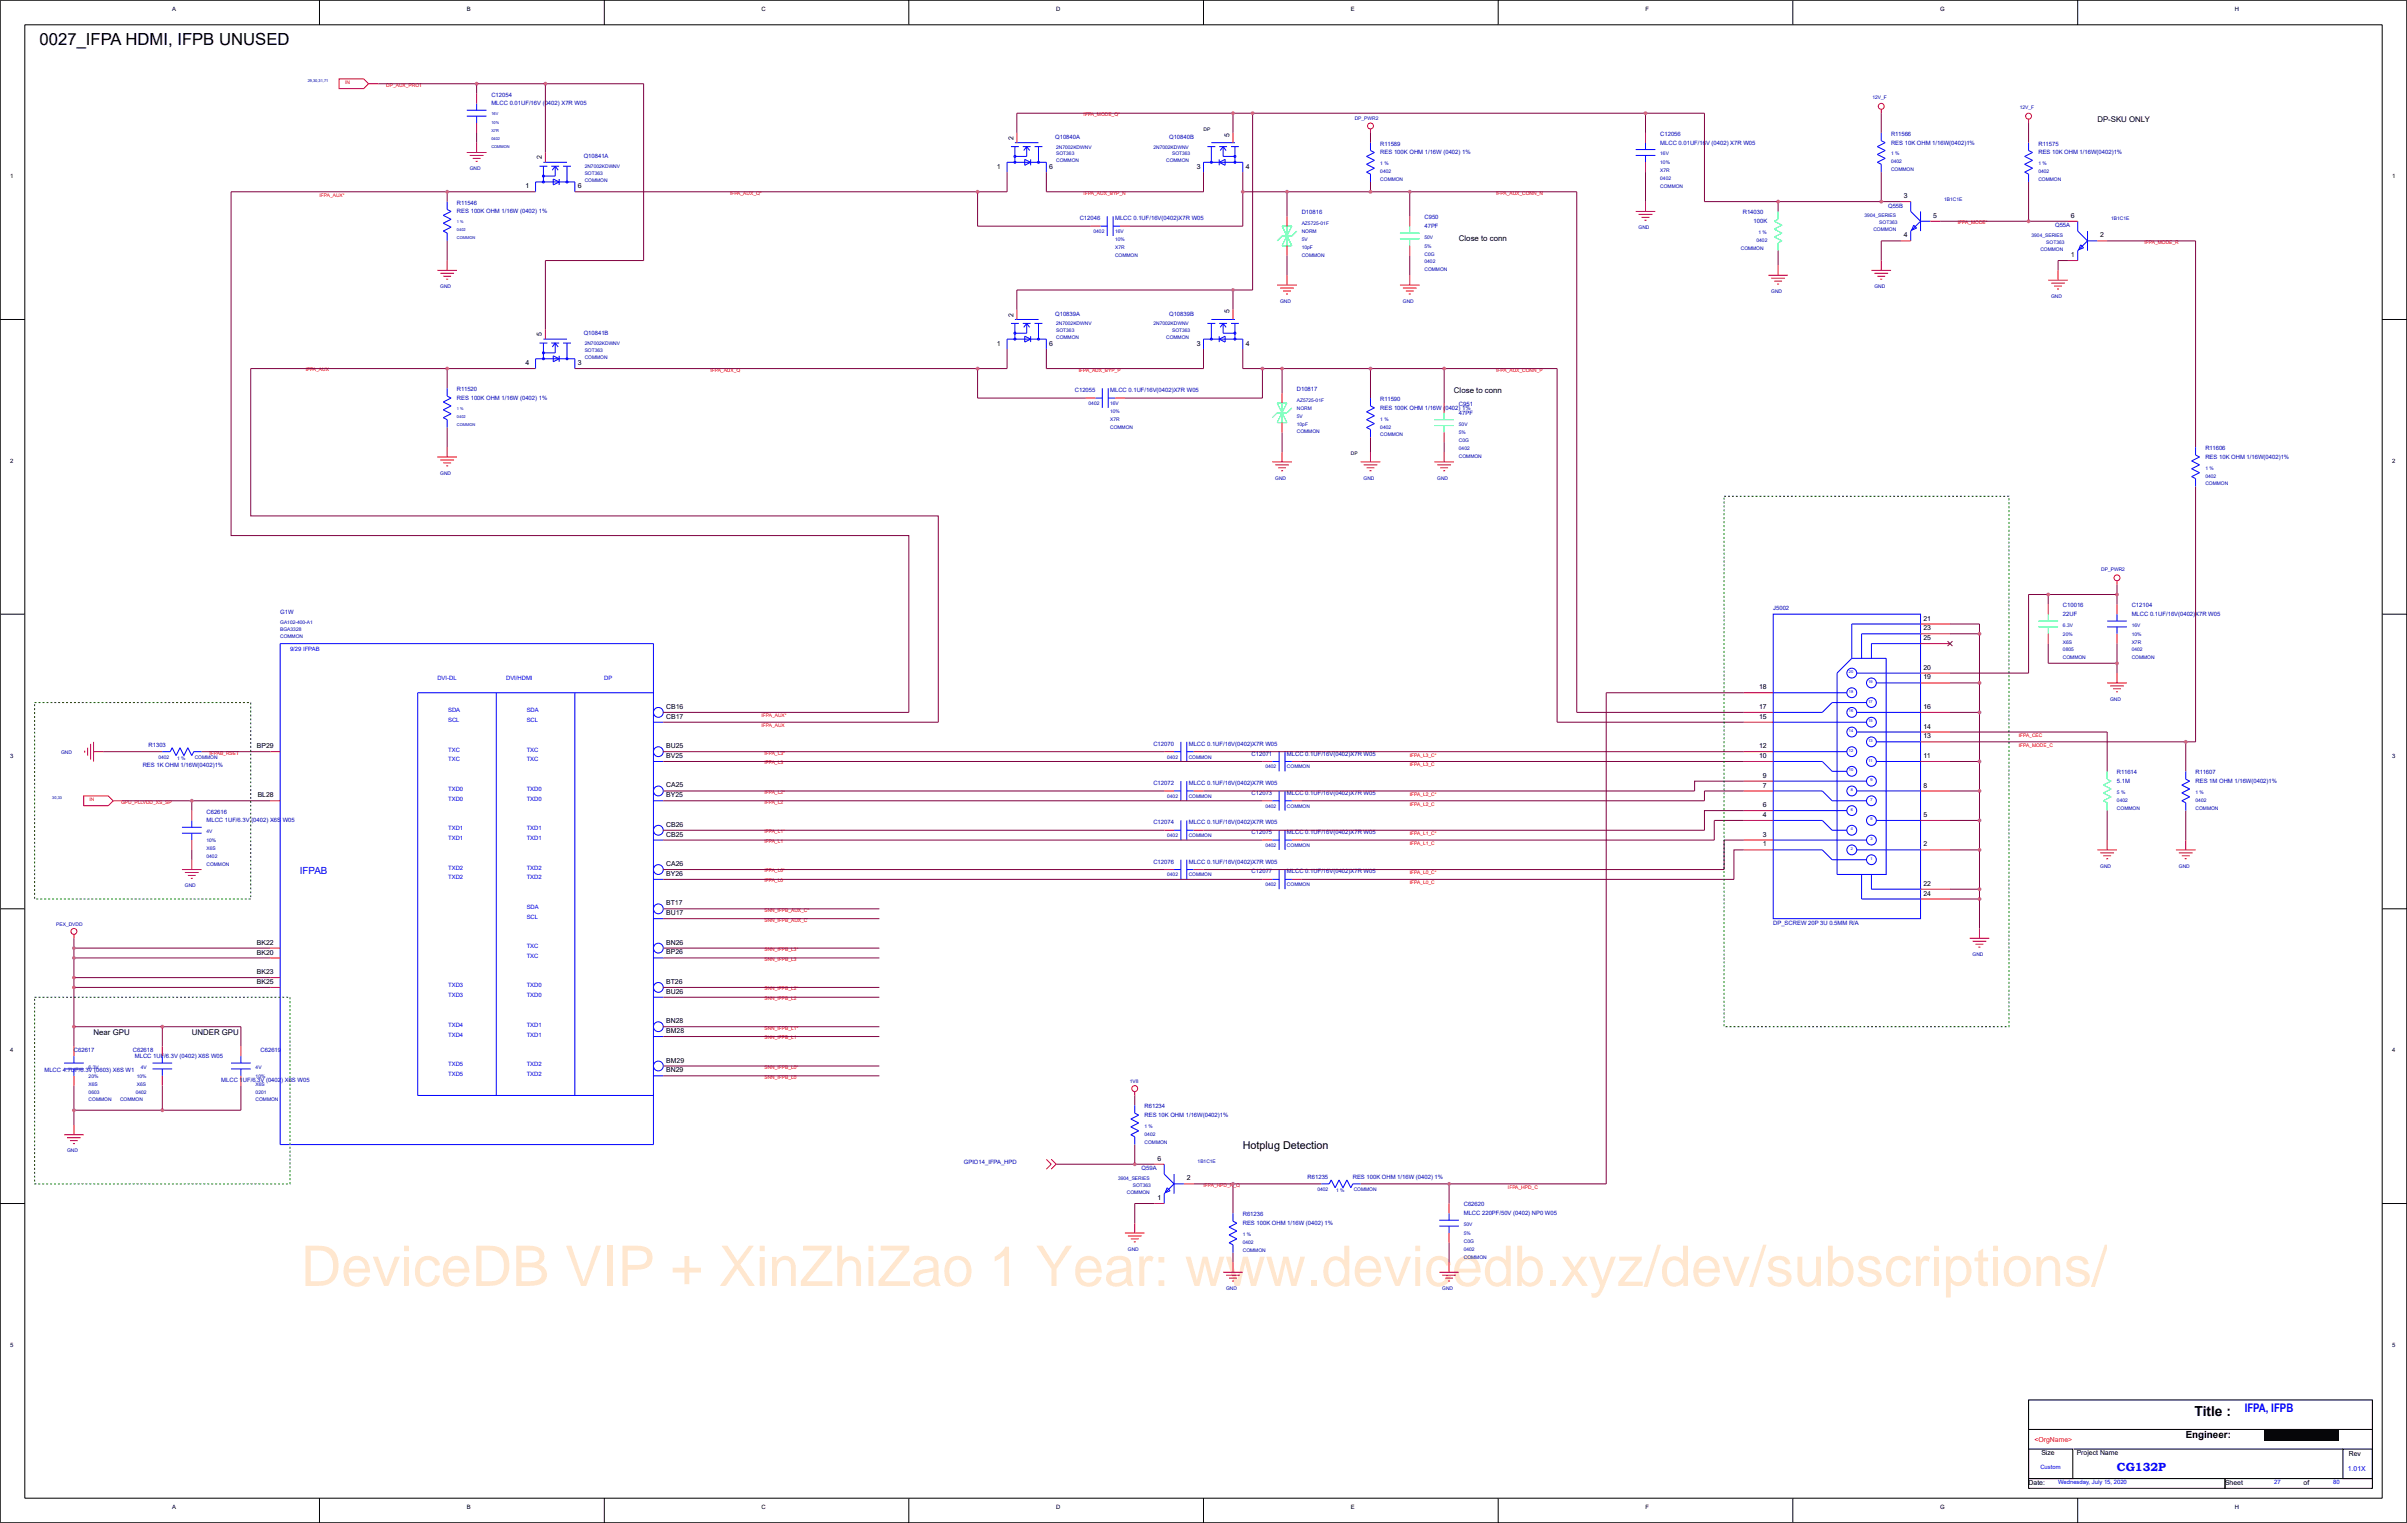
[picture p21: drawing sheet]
<svg xmlns="http://www.w3.org/2000/svg" width="271mm" height="172mm" viewBox="0 0 271 172" stroke-linecap="round" stroke-linejoin="round" font-family="sans-serif">
<defs><g id="words">
<text font-size="6.3" fill="#ff8000" x="33.9" y="145">DeviceDB VIP + XinZhiZao 1 Year: www.devicedb.xyz/dev/subscriptions/</text>
<text font-size="1.9" x="4.5" y="5.1">0027_IFPA HDMI, IFPB UNUSED</text>
<text font-size="1.6" x="247.4" y="159.6">Title :</text>
<g font-size="1.3" fill="#00f">
<text x="253" y="159.1">IFPA, IFPB</text>
<text x="238.6" y="165.8">CG132P</text>
</g>
<text font-size="1.2" x="140.1" y="129.5">Hotplug Detection</text>
<text font-size="1.1" fill="#00f" x="33.8" y="98.6">IFPAB</text>
<text font-size="1.1" x="246.4" y="162.1">Engineer:</text>
<g font-size=".9">
<text x="236.4" y="13.8">DP-SKU ONLY</text>
<text x="164.5" y="27.2">Close to conn</text>
<text x="163.9" y="44.3">Close to conn</text>
<text x="10.5" y="116.6">Near GPU</text>
<text x="21.6" y="116.6">UNDER GPU</text>
</g>
<g font-size=".8">
<text x="61.1" y="18" transform="rotate(-90 61.1 18)">2</text>
<text x="114.2" y="15.8" transform="rotate(-90 114.2 15.8)">2</text>
<text x="138.6" y="15.4" transform="rotate(-90 138.6 15.4)">5</text>
<text x="59.2" y="21.2">1</text>
<text x="65.1" y="21.2">6</text>
<text x="112.4" y="19">1</text>
<text x="118.3" y="19">6</text>
<text x="134.9" y="19">3</text>
<text x="140.4" y="19">4</text>
<text x="214.6" y="22.3">3</text>
<text x="214.6" y="26.8">4</text>
<text x="217.9" y="24.6">5</text>
<text x="233.5" y="29">1</text>
<text x="233.5" y="24.6">6</text>
<text x="236.8" y="26.8">2</text>
<text x="114.2" y="35.7" transform="rotate(-90 114.2 35.7)">2</text>
<text x="138.6" y="35.3" transform="rotate(-90 138.6 35.3)">5</text>
<text x="59.2" y="41.2">4</text>
<text x="61.1" y="37.9" transform="rotate(-90 61.1 37.9)">5</text>
<text x="65.1" y="41.2">3</text>
<text x="112.4" y="38.9">1</text>
<text x="118.3" y="38.9">6</text>
<text x="134.9" y="38.9">3</text>
<text x="140.4" y="38.9">4</text>
<text x="216.8" y="70">21</text>
<text x="216.8" y="71.1">23</text>
<text x="198.3" y="77.7">18</text>
<text x="216.8" y="76.6">19</text>
<text x="216.8" y="75.5">20</text>
<text x="216.8" y="72.2">25</text>
<text x="75.1" y="81">CB17</text>
<text x="75.1" y="79.9">CB16</text>
<text x="198.3" y="81">15</text>
<text x="198.3" y="79.9">17</text>
<text x="216.8" y="83.2">13</text>
<text x="216.8" y="82.1">14</text>
<text x="216.8" y="79.9">16</text>
<text x="29" y="84.3">BP29</text>
<text x="29.1" y="89.9">BL28</text>
<text x="75.1" y="89.9">BY25</text>
<text x="75.1" y="88.8">CA25</text>
<text x="75.1" y="85.5">BV25</text>
<text x="75.1" y="84.3">BU25</text>
<text x="198.3" y="85.5">10</text>
<text x="198.3" y="84.3">12</text>
<text x="198.7" y="88.8">7</text>
<text x="198.7" y="87.7">9</text>
<text x="216.8" y="88.8">8</text>
<text x="216.8" y="85.5">11</text>
<text x="75.1" y="94.3">CB25</text>
<text x="75.1" y="93.2">CB26</text>
<text x="198.7" y="95.4">1</text>
<text x="198.7" y="94.3">3</text>
<text x="198.7" y="92.1">4</text>
<text x="198.7" y="91">6</text>
<text x="216.8" y="95.4">2</text>
<text x="216.8" y="92.1">5</text>
<text x="75.1" y="98.7">BY26</text>
<text x="75.1" y="97.6">CA26</text>
<text x="216.8" y="99.8">22</text>
<text x="216.8" y="101">24</text>
<text x="29" y="107.6">BK20</text>
<text x="29" y="106.5">BK22</text>
<text x="75.1" y="107.6">BP26</text>
<text x="75.1" y="106.5">BN26</text>
<text x="75.1" y="103.2">BU17</text>
<text x="75.1" y="102.1">BT17</text>
<text x="29" y="110.9">BK25</text>
<text x="29" y="109.8">BK23</text>
<text x="75.1" y="112">BU26</text>
<text x="75.1" y="110.9">BT26</text>
<text x="75.1" y="119.8">BM29</text>
<text x="75.1" y="116.5">BM28</text>
<text x="75.1" y="115.4">BN28</text>
<text x="75.1" y="120.9">BN29</text>
<text x="130.5" y="130.9">6</text>
<text x="130.5" y="135.3">1</text>
<text x="133.8" y="133.1">2</text>
<text x="228.7" y="167.4">Date:</text>
<text x="230.1" y="164.1">Size</text>
<text x="234.1" y="164.1">Project Name</text>
<text x="250.8" y="167.4">Sheet</text>
<text x="259.7" y="167.4">of</text>
<text x="264.8" y="164.2">Rev</text>
</g>
<text font-size=".8" fill="#f00" x="229.3" y="162.6">&lt;OrgName&gt;</text>
<text font-size=".8" fill="#00f" x="264.7" y="165.8">1.01X</text>
<g font-size=".7">
<text x="19.4" y="1.2">A</text>
<text x="52.6" y="1.2">B</text>
<text x="85.8" y="1.2">C</text>
<text x="119.1" y="1.2">D</text>
<text x="152.3" y="1.2">E</text>
<text x="185.5" y="1.2">F</text>
<text x="218.7" y="1.2">G</text>
<text x="251.9" y="1.2">H</text>
<text x="1.1" y="20.1">1</text>
<text x="269.7" y="20.1">1</text>
<text x="1.1" y="52.2">2</text>
<text x="269.7" y="52.2">2</text>
<text x="1.1" y="85.4">3</text>
<text x="269.7" y="85.4">3</text>
<text x="1.1" y="118.6">4</text>
<text x="269.7" y="118.6">4</text>
<text x="1.1" y="151.8">5</text>
<text x="269.7" y="151.8">5</text>
<text x="19.4" y="170.1">A</text>
<text x="52.6" y="170.1">B</text>
<text x="85.8" y="170.1">C</text>
<text x="119.1" y="170.1">D</text>
<text x="152.3" y="170.1">E</text>
<text x="185.5" y="170.1">F</text>
<text x="218.7" y="170.1">G</text>
<text x="251.9" y="170.1">H</text>
</g>
<g font-size=".7" fill="#0000a0">
<text x="55.4" y="10.9">C12054</text>
<text x="55.4" y="11.9">MLCC 0.01UF/16V (0402) X7R W05</text>
<text x="65.8" y="17.9">Q10841A</text>
<text x="119" y="15.6">Q10840A</text>
<text x="131.8" y="15.6">Q10840B</text>
<text x="155.6" y="16.4">R11589</text>
<text x="155.6" y="17.4">RES 100K OHM 1/16W (0402) 1%</text>
<text x="187.2" y="15.3">C12056</text>
<text x="187.2" y="16.3">MLCC 0.01UF/16V (0402) X7R W05</text>
<text x="213.2" y="15.3">R11566</text>
<text x="213.2" y="16.3">RES 10K OHM 1/16W(0402)1%</text>
<text x="229.8" y="16.4">R11575</text>
<text x="229.8" y="17.4">RES 10K OHM 1/16W(0402)1%</text>
<text x="51.5" y="23.1">R11546</text>
<text x="212.8" y="23.4">Q55B</text>
<text x="51.5" y="24.1">RES 100K OHM 1/16W (0402) 1%</text>
<text x="121.7" y="24.8">C12046</text>
<text x="125.7" y="24.8">MLCC 0.1UF/16V(0402)X7R W05</text>
<text x="146.7" y="24.2">D10816</text>
<text x="160.6" y="24.7">C950</text>
<text x="160.6" y="25.7">47PF</text>
<text x="196.5" y="24.2">R14030</text>
<text x="197.7" y="25.2">100K</text>
<text x="231.7" y="25.6">Q55A</text>
<text x="119" y="35.6">Q10839A</text>
<text x="131.8" y="35.6">Q10839B</text>
<text x="65.8" y="37.8">Q10841B</text>
<text x="51.5" y="44.1">R11520</text>
<text x="51.5" y="45.1">RES 100K OHM 1/16W (0402) 1%</text>
<text x="121.2" y="44.2">C12055</text>
<text x="125.2" y="44.2">MLCC 0.1UF/16V(0402)X7R W05</text>
<text x="146.2" y="44.1">D10817</text>
<text x="155.6" y="45.2">R11590</text>
<text x="155.6" y="46.2">RES 100K OHM 1/16W (0402) 1%</text>
<text x="164.5" y="45.8">C951</text>
<text x="164.5" y="46.8">47PF</text>
<text x="248.6" y="50.7">R11606</text>
<text x="248.6" y="51.7">RES 10K OHM 1/16W(0402)1%</text>
<text x="31.6" y="69.2">G1W</text>
<text x="199.9" y="68.8">J5002</text>
<text x="232.6" y="68.5">C10016</text>
<text x="232.6" y="69.5">22UF</text>
<text x="240.3" y="68.5">C12104</text>
<text x="240.3" y="69.5">MLCC 0.1UF/16V(0402)X7R W05</text>
<text x="16.1" y="86.5">RES 1K OHM 1/16W(0402)1%</text>
<text x="16.7" y="84.2">R1303</text>
<text x="130" y="84.1">C12070</text>
<text x="130" y="88.5">C12072</text>
<text x="134" y="84.1">MLCC 0.1UF/16V(0402)X7R W05</text>
<text x="134" y="88.5">MLCC 0.1UF/16V(0402)X7R W05</text>
<text x="141.1" y="85.2">C12071</text>
<text x="141.1" y="89.6">C12073</text>
<text x="145.1" y="85.2">MLCC 0.1UF/16V(0402)X7R W05</text>
<text x="145.1" y="89.6">MLCC 0.1UF/16V(0402)X7R W05</text>
<text x="238.6" y="87.3">R11614</text>
<text x="238.6" y="88.3">5.1M</text>
<text x="247.5" y="87.3">R11607</text>
<text x="247.5" y="88.3">RES 1M OHM 1/16W(0402)1%</text>
<text x="23.3" y="91.7">C62616</text>
<text x="23.3" y="92.7">MLCC 1UF/6.3V (0402) X6S W05</text>
<text x="130" y="92.9">C12074</text>
<text x="134" y="92.9">MLCC 0.1UF/16V(0402)X7R W05</text>
<text x="141.1" y="94">C12075</text>
<text x="145.1" y="94">MLCC 0.1UF/16V(0402)X7R W05</text>
<text x="130" y="97.4">C12076</text>
<text x="134" y="97.4">MLCC 0.1UF/16V(0402)X7R W05</text>
<text x="141.1" y="98.5">C12077</text>
<text x="145.1" y="98.5">MLCC 0.1UF/16V(0402)X7R W05</text>
<text x="199.9" y="104.2">DP_SCREW 20P 3U 0.5MM R/A</text>
<text x="8.3" y="118.6">C62617</text>
<text x="15" y="118.6">C62618</text>
<text x="15.2" y="119.3">MLCC 1UF/6.3V (0402) X6S W05</text>
<text x="29.4" y="118.6">C62619</text>
<text x="5" y="120.8">MLCC 4.7UF/6.3V (0603) X6S W1</text>
<text x="24.9" y="121.9">MLCC 1UF/6.3V (0402) X6S W05</text>
<text x="129" y="124.9">R61234</text>
<text x="129" y="125.9">RES 10K OHM 1/16W(0402)1%</text>
<text x="108.7" y="131.2">GPIO14_IFPA_HPD</text>
<text x="128.7" y="131.9">Q59A</text>
<text x="140.1" y="137.1">R61236</text>
<text x="147.4" y="132.9">R61235</text>
<text x="152.5" y="132.9">RES 100K OHM 1/16W (0402) 1%</text>
<text x="165" y="136">C62620</text>
<text x="165" y="137">MLCC 220PF/50V (0402) NP0 W05</text>
<text x="140.1" y="138.1">RES 100K OHM 1/16W (0402) 1%</text>
</g>
<g font-size=".7" fill="#00f">
<text x="32.7" y="73.3">9/29 IFPAB</text>
<text x="49.3" y="76.7">DVI-DL</text>
<text x="57.1" y="76.7">DVI/HDMI</text>
<text x="68.1" y="76.7">DP</text>
<text x="50.5" y="81.4">SCL</text>
<text x="50.5" y="80.3">SDA</text>
<text x="59.4" y="80.3">SDA</text>
<text x="59.4" y="81.4">SCL</text>
<text x="50.5" y="89.2">TXD0</text>
<text x="50.5" y="85.8">TXC</text>
<text x="50.5" y="84.7">TXC</text>
<text x="59.4" y="89.2">TXD0</text>
<text x="59.4" y="84.7">TXC</text>
<text x="59.4" y="85.8">TXC</text>
<text x="50.5" y="90.3">TXD0</text>
<text x="50.5" y="94.7">TXD1</text>
<text x="50.5" y="93.6">TXD1</text>
<text x="59.4" y="90.3">TXD0</text>
<text x="59.4" y="94.7">TXD1</text>
<text x="59.4" y="93.6">TXD1</text>
<text x="50.5" y="99.1">TXD2</text>
<text x="50.5" y="98">TXD2</text>
<text x="59.4" y="98">TXD2</text>
<text x="59.4" y="99.1">TXD2</text>
<text x="59.4" y="102.5">SDA</text>
<text x="59.4" y="103.6">SCL</text>
<text x="59.4" y="108">TXC</text>
<text x="59.4" y="106.9">TXC</text>
<text x="50.5" y="111.3">TXD3</text>
<text x="50.5" y="112.4">TXD3</text>
<text x="59.4" y="111.3">TXD0</text>
<text x="59.4" y="112.4">TXD0</text>
<text x="50.5" y="115.7">TXD4</text>
<text x="50.5" y="116.8">TXD4</text>
<text x="59.4" y="116.8">TXD1</text>
<text x="59.4" y="115.7">TXD1</text>
<text x="50.5" y="120.2">TXD5</text>
<text x="50.5" y="121.3">TXD5</text>
<text x="59.4" y="121.3">TXD2</text>
<text x="59.4" y="120.2">TXD2</text>
<text x="230" y="165.6">Custom</text>
<text x="232" y="167.3">Wednesday, July 15, 2020</text>
<text x="256.4" y="167.3">27</text>
<text x="263" y="167.3">80</text>
</g>
<g font-size=".6" fill="#f00">
<text x="38.9" y="9.5">IN</text>
<text x="43.5" y="9.8">DP_AUX_PROT</text>
<text x="122.2" y="13.1">IFPA_MODE_Q*</text>
<text x="36" y="22.2">IFPA_AUX*</text>
<text x="82.3" y="22">IFPA_AUX_Q*</text>
<text x="122.2" y="22">IFPA_AUX_BYP_N</text>
<text x="168.7" y="22">IFPA_AUX_CONN_N</text>
<text x="220.7" y="25.3">IFPA_MODE*</text>
<text x="241.7" y="27.5">IFPA_MODE_R</text>
<text x="34.5" y="41.8">IFPA_AUX</text>
<text x="80.1" y="41.9">IFPA_AUX_Q</text>
<text x="121.6" y="41.9">IFPA_AUX_BYP_P</text>
<text x="168.7" y="41.9">IFPA_AUX_CONN_P</text>
<text x="85.8" y="80.9">IFPA_AUX*</text>
<text x="85.8" y="82">IFPA_AUX</text>
<text x="227.6" y="83.1">IFPA_CEC</text>
<text x="23.6" y="85.1">IFPAB_RSET</text>
<text x="86.2" y="89.5">IFPA_L2*</text>
<text x="86.2" y="86.2">IFPA_L3</text>
<text x="86.2" y="85.1">IFPA_L3*</text>
<text x="158.9" y="85.3">IFPA_L3_C*</text>
<text x="158.9" y="86.4">IFPA_L3_C</text>
<text x="158.9" y="89.7">IFPA_L2_C*</text>
<text x="227.6" y="84.2">IFPA_MODE_C</text>
<text x="10.1" y="90.3">IN</text>
<text x="13.6" y="90.6">GPU_PLLVDD_XS_SP</text>
<text x="86.2" y="95">IFPA_L1</text>
<text x="86.2" y="93.9">IFPA_L1*</text>
<text x="86.2" y="90.6">IFPA_L2</text>
<text x="158.9" y="90.8">IFPA_L2_C</text>
<text x="158.9" y="94.1">IFPA_L1_C*</text>
<text x="158.9" y="95.3">IFPA_L1_C</text>
<text x="86.2" y="99.5">IFPA_L0</text>
<text x="86.2" y="98.4">IFPA_L0*</text>
<text x="158.9" y="98.6">IFPA_L0_C*</text>
<text x="158.9" y="99.7">IFPA_L0_C</text>
<text x="86.2" y="103.9">SNN_IFPB_AUX_C</text>
<text x="86.2" y="102.8">SNN_IFPB_AUX_C*</text>
<text x="86.2" y="107.2">SNN_IFPB_L3*</text>
<text x="86.2" y="112.7">SNN_IFPB_L2</text>
<text x="86.2" y="111.6">SNN_IFPB_L2*</text>
<text x="86.2" y="108.3">SNN_IFPB_L3</text>
<text x="86.2" y="117.2">SNN_IFPB_L1</text>
<text x="86.2" y="116.1">SNN_IFPB_L1*</text>
<text x="86.2" y="121.6">SNN_IFPB_L0</text>
<text x="86.2" y="120.5">SNN_IFPB_L0*</text>
<text x="135.7" y="133.8">IFPA_HPD_R_Q</text>
<text x="170" y="134">IFPA_HPD_C</text>
</g>
<g font-size=".6" fill="#0000a0">
<text x="211.1" y="11.2">12V_F</text>
<text x="119.1" y="17.5">SOT363</text>
<text x="119.1" y="16.7">2N7002KDWNV</text>
<text x="130" y="16.7">2N7002KDWNV</text>
<text x="132.1" y="17.5">SOT363</text>
<text x="152.7" y="13.5">DP_PWR2</text>
<text x="187.2" y="17.5">16V</text>
<text x="213.2" y="17.5">1 %</text>
<text x="227.7" y="12.3">12V_F</text>
<text x="53" y="19.2">GND</text>
<text x="65.9" y="19.7">SOT363</text>
<text x="65.9" y="20.5">COMMON</text>
<text x="65.9" y="19">2N7002KDWNV</text>
<text x="119.1" y="18.3">COMMON</text>
<text x="131.5" y="18.3">COMMON</text>
<text x="155.6" y="18.6">1 %</text>
<text x="155.6" y="19.5">0402</text>
<text x="155.6" y="20.4">COMMON</text>
<text x="187.2" y="18.5">10%</text>
<text x="187.2" y="19.4">X7R</text>
<text x="187.2" y="20.3">0402</text>
<text x="187.2" y="21.2">COMMON</text>
<text x="213.2" y="19.3">COMMON</text>
<text x="213.2" y="18.4">0402</text>
<text x="219.2" y="22.6">1B1C1E</text>
<text x="229.8" y="18.6">1 %</text>
<text x="229.8" y="19.5">0402</text>
<text x="229.8" y="20.4">COMMON</text>
<text x="123.3" y="26.3">0402</text>
<text x="125.7" y="26.3">16V</text>
<text x="125.7" y="28">X7R</text>
<text x="125.7" y="27.2">10%</text>
<text x="125.7" y="28.9">COMMON</text>
<text x="146.7" y="26.3">NORM</text>
<text x="146.7" y="27.2">5V</text>
<text x="146.7" y="28">10pF</text>
<text x="146.7" y="28.9">COMMON</text>
<text x="146.7" y="25.4">AZ5725-01F</text>
<text x="160.6" y="26.9">50V</text>
<text x="160.6" y="27.9">5%</text>
<text x="160.6" y="29.7">0402</text>
<text x="160.6" y="28.8">C0G</text>
<text x="184.7" y="25.8">GND</text>
<text x="196.2" y="28.2">COMMON</text>
<text x="198" y="27.3">0402</text>
<text x="198.2" y="26.4">1 %</text>
<text x="210.2" y="24.5">3904_SERIES</text>
<text x="211.2" y="26">COMMON</text>
<text x="211.9" y="25.3">SOT363</text>
<text x="229" y="26.7">3904_SERIES</text>
<text x="230" y="28.3">COMMON</text>
<text x="230.7" y="27.5">SOT363</text>
<text x="238" y="24.8">1B1C1E</text>
<text x="49.6" y="32.5">GND</text>
<text x="144.3" y="34.1">GND</text>
<text x="158.1" y="34.1">GND</text>
<text x="160.6" y="30.6">COMMON</text>
<text x="199.7" y="33">GND</text>
<text x="211.3" y="32.5">GND</text>
<text x="231.2" y="33.6">GND</text>
<text x="65.9" y="39.7">SOT363</text>
<text x="65.9" y="40.4">COMMON</text>
<text x="65.9" y="38.9">2N7002KDWNV</text>
<text x="119.1" y="38.2">COMMON</text>
<text x="119.1" y="37.5">SOT363</text>
<text x="119.1" y="36.7">2N7002KDWNV</text>
<text x="130" y="36.7">2N7002KDWNV</text>
<text x="131.5" y="38.2">COMMON</text>
<text x="132.1" y="37.5">SOT363</text>
<text x="122.7" y="45.6">0402</text>
<text x="125.2" y="46.5">10%</text>
<text x="125.2" y="47.4">X7R</text>
<text x="125.2" y="45.6">16V</text>
<text x="146.2" y="46.2">NORM</text>
<text x="146.2" y="47.1">5V</text>
<text x="146.2" y="48">10pF</text>
<text x="146.2" y="45.3">AZ5725-01F</text>
<text x="155.6" y="47.4">1 %</text>
<text x="164.5" y="48">50V</text>
<text x="49.6" y="53.5">GND</text>
<text x="125.2" y="48.3">COMMON</text>
<text x="146.2" y="48.9">COMMON</text>
<text x="155.6" y="48.3">0402</text>
<text x="155.6" y="49.2">COMMON</text>
<text x="164.5" y="49">5%</text>
<text x="164.5" y="49.9">C0G</text>
<text x="164.5" y="50.7">0402</text>
<text x="164.5" y="51.6">COMMON</text>
<text x="248.6" y="53.8">0402</text>
<text x="248.6" y="53">1 %</text>
<text x="143.8" y="54.1">GND</text>
<text x="153.7" y="54.1">GND</text>
<text x="162" y="54.1">GND</text>
<text x="248.6" y="54.7">COMMON</text>
<text x="236.9" y="64.4">DP_PWR2</text>
<text x="31.6" y="70.3">GA102-400-A1</text>
<text x="31.6" y="71.1">BGA3328</text>
<text x="31.6" y="71.9">COMMON</text>
<text x="232.6" y="70.7">6.3V</text>
<text x="232.6" y="71.7">20%</text>
<text x="240.3" y="71.7">10%</text>
<text x="240.3" y="70.7">16V</text>
<text x="232.6" y="74.3">COMMON</text>
<text x="232.6" y="72.6">X6S</text>
<text x="232.6" y="73.4">0805</text>
<text x="240.3" y="72.6">X7R</text>
<text x="240.3" y="73.4">0402</text>
<text x="240.3" y="74.3">COMMON</text>
<text x="237.9" y="79">GND</text>
<text x="6.9" y="85">GND</text>
<text x="17.9" y="85.5">0402</text>
<text x="20" y="85.6">1 %</text>
<text x="22" y="85.5">COMMON</text>
<text x="131.6" y="85.5">0402</text>
<text x="131.6" y="89.9">0402</text>
<text x="134" y="85.5">COMMON</text>
<text x="134" y="89.9">COMMON</text>
<text x="142.6" y="86.6">0402</text>
<text x="145.1" y="86.6">COMMON</text>
<text x="238.6" y="89.5">5 %</text>
<text x="247.5" y="89.5">1 %</text>
<text x="23.3" y="93.9">4V</text>
<text x="23.3" y="94.9">10%</text>
<text x="23.3" y="95.8">X6S</text>
<text x="131.6" y="94.4">0402</text>
<text x="134" y="94.4">COMMON</text>
<text x="142.6" y="95.5">0402</text>
<text x="142.6" y="91">0402</text>
<text x="145.1" y="95.5">COMMON</text>
<text x="145.1" y="91">COMMON</text>
<text x="238.6" y="91.3">COMMON</text>
<text x="238.6" y="90.4">0402</text>
<text x="247.5" y="91.3">COMMON</text>
<text x="247.5" y="90.4">0402</text>
<text x="20.8" y="100">GND</text>
<text x="23.3" y="96.7">0402</text>
<text x="23.3" y="97.6">COMMON</text>
<text x="131.6" y="98.8">0402</text>
<text x="134" y="98.8">COMMON</text>
<text x="142.6" y="99.9">0402</text>
<text x="145.1" y="99.9">COMMON</text>
<text x="236.8" y="97.8">GND</text>
<text x="245.6" y="97.8">GND</text>
<text x="6.3" y="104.3">PEX_DVDD</text>
<text x="222.4" y="107.8">GND</text>
<text x="10" y="120.5">6.3V</text>
<text x="10" y="122.4">X6S</text>
<text x="10" y="121.5">20%</text>
<text x="10" y="123.3">0603</text>
<text x="10" y="124.2">COMMON</text>
<text x="13.5" y="124.2">COMMON</text>
<text x="15.3" y="123.3">0402</text>
<text x="15.4" y="122.4">X6S</text>
<text x="15.4" y="121.5">10%</text>
<text x="15.9" y="120.5">4V</text>
<text x="28.8" y="121.5">10%</text>
<text x="28.8" y="123.3">0201</text>
<text x="28.8" y="124.2">COMMON</text>
<text x="28.8" y="122.4">X6S</text>
<text x="28.8" y="120.5">4V</text>
<text x="127.4" y="122.1">1V8</text>
<text x="7.6" y="129.9">GND</text>
<text x="129" y="128">0402</text>
<text x="129" y="127.1">1 %</text>
<text x="129" y="128.9">COMMON</text>
<text x="135" y="131.1">1B1C1E</text>
<text x="126" y="133">3904_SERIES</text>
<text x="127" y="134.6">COMMON</text>
<text x="127.7" y="133.8">SOT363</text>
<text x="148.5" y="134.2">0402</text>
<text x="150.6" y="134.3">1 %</text>
<text x="152.6" y="134.2">COMMON</text>
<text x="127.1" y="141">GND</text>
<text x="140.1" y="140.2">0402</text>
<text x="140.1" y="139.3">1 %</text>
<text x="140.1" y="141.1">COMMON</text>
<text x="165" y="140.1">C0G</text>
<text x="165" y="141">0402</text>
<text x="165" y="139.2">5%</text>
<text x="165" y="138.2">50V</text>
<text x="165" y="141.9">COMMON</text>
<text x="138.2" y="145.4">GND</text>
<text x="162.6" y="145.4">GND</text>
</g>
<g font-size=".6">
<text x="135.7" y="14.8">DP</text>
<text x="152.3" y="51.3">DP</text>
</g>
<g font-size=".4" fill="#0000a0">
<text x="34.7" y="9.2">29,30,31,71</text>
<text x="55.4" y="15.8">0402</text>
<text x="55.4" y="14.9">X7R</text>
<text x="55.4" y="14">10%</text>
<text x="55.4" y="13">16V</text>
<text x="55.4" y="16.6">COMMON</text>
<text x="51.5" y="25.2">1 %</text>
<text x="51.5" y="26">0402</text>
<text x="51.5" y="26.9">COMMON</text>
<text x="51.5" y="46.2">1 %</text>
<text x="51.5" y="47.1">0402</text>
<text x="51.5" y="48">COMMON</text>
<text x="5.9" y="90.1">30,33</text>
</g>
<g font-size=".4" fill="#00f">
<text x="208.4" y="75.9">20</text>
<text x="210.6" y="77">19</text>
<text x="208.4" y="80.3">16</text>
<text x="208.4" y="82.5">14</text>
<text x="208.4" y="78.1">18</text>
<text x="210.6" y="83.6">13</text>
<text x="210.6" y="81.4">15</text>
<text x="210.6" y="79.2">17</text>
<text x="208.4" y="84.7">12</text>
<text x="208.4" y="86.9">10</text>
<text x="208.6" y="89.2">8</text>
<text x="210.6" y="85.8">11</text>
<text x="210.9" y="88.1">9</text>
<text x="208.6" y="93.6">4</text>
<text x="208.6" y="95.8">2</text>
<text x="208.6" y="91.4">6</text>
<text x="210.9" y="94.7">3</text>
<text x="210.9" y="92.5">5</text>
<text x="210.9" y="90.3">7</text>
<text x="210.9" y="96.9">1</text>
</g>
</g></defs>
<g fill="none" stroke="#00f" stroke-width=".11">
<path d="M52.6 12.4h2.2M52.6 13.1h2.2M53.7 11.7v.7M53.7 13.1v.8M60.8 18.7h.9M61.3 18.7v1.8M61.3 18.3h2.6M62.1 18.7h.9M62.6 18.7v1.1h-1.3M63.5 18.7h.9M63.9 18.7v1.8M113.5 19.4v-1.1h4.5v1.1"/>
<path d="M114 16.5h.9M114.4 16.5v1.8M114.4 16.1h2.7M115.3 16.5h.9M115.5 18v.6M115.7 16.5v1.1h-1.3M116.2 18v.6M116.6 16.5h.9M117.1 16.5v1.8M136.1 16.5h.9M136.6 16.1h2.6M136.6 16.5v1.8"/>
<path d="M137.4 16.5h.9M137.4 18v.6M137.9 16.5v1.1h1.3M138.1 18v.6M138.8 16.5h.9M139.2 16.5v1.8M140.1 19.4v-1.1h-4.4v1.1M154.5 16.1v.9M154.5 19.6v.9M184.4 16.9h2.2M184.4 17.5h2.2M185.5 16.1v.8"/>
<path d="M185.5 17.5v.8M212.1 15v.9M212.1 18.5v.9M228.7 16.1v.9M228.7 19.6v.9M50.4 22.7v.9M50.4 26.3v.9M60.8 38.7h.9M61.3 38.7v1.7M61.3 38.2h2.6M62.1 38.7h.9M62.4 20.2v.6"/>
<path d="M62.6 38.7v1.1h-1.3M63 20.2v.6M63.5 38.7h.9M63.9 38.7v1.7M64.8 21.6v-1.1h-4.4v1.1M113.5 39.3v-1.1h4.5v1.1M114 36.5h.9M114.4 36.5v1.7M114.4 36h2.7M115.3 36.5h.9M115.5 37.9v.7M115.7 36.5v1.1h-1.3"/>
<path d="M116.2 37.9v.7M116.6 36.5h.9M117.1 36.5v1.7M124 25.5h.8M124.8 24.4v2.2M125.5 25.5h.8M125.5 24.4v2.2M136.1 36.5h.9M136.6 36.5v1.7M136.6 36h2.6M137.4 37.9v.7M137.4 36.5h.9"/>
<path d="M137.9 36.5v1.1h1.3M138.1 37.9v.7M138.8 36.5h.9M139.2 36.5v1.7M140.1 39.3v-1.1h-4.4v1.1M215.4 22.7v1.1M215.4 26v1.2M216.5 23.8v2.2M216.5 24.9h1.1M234.2 24.9v1.1M234.2 28.3v1.1M235.3 27.2h1.1"/>
<path d="M235.3 26v2.3M50.4 43.8v.9M50.4 47.3v.9M62.4 40.1v.7M63 40.1v.7M64.8 41.6v-1.2h-4.4v1.2M123.5 44.9h.8M124.3 43.8v2.2M124.9 44.9h.8M124.9 43.8v2.2M154.5 44.9v.9M154.5 48.4v.9"/>
<path d="M247.5 50.4v.9M247.5 54v.8M31.6 72.6h42.1v56.4h-42.1zM55.9 78.1v45.4M64.8 78.1v45.4M73.7 78.1h-26.6v45.4h26.6M199.9 69.2h16.6v34.4h-16.6zM199.9 78.1h8.3M206.5 79.2h3.9M209.3 75.9h7.2M211.5 77h5M216.5 70.3h-7.7v3.9h3.8v24.4h-5.5v-22.7"/>
<path d="M216.5 72.6h-5.5v1.6M216.5 71.4h-6.6v2.8M237.5 70h2.3M237.5 70.7h2.3M238.6 69.2v.8M238.6 70.7v.7M18.3 84.7h.9M20.5 93.3h2.2M20.5 93.9h2.2M21.6 92.5v.8M21.6 93.9v.8M21.8 84.7h.9"/>
<path d="M73.7 85.8h1.1M73.7 94.7h1.1M73.7 90.3h1.1M73.7 99.1h1.1M73.7 81.4h1.1M132.3 84.7h.8M132.3 98h.8M132.3 93.6h.8M132.3 89.2h.8M133.1 83.6v2.2M133.1 88.1v2.2M133.1 92.5v2.2"/>
<path d="M133.1 96.9v2.2M133.8 84.7h.8M133.8 98h.8M133.8 83.6v2.2M133.8 88.1v2.2M133.8 92.5v2.2M133.8 96.9v2.2M133.8 93.6h.8M133.8 89.2h.8M143.4 85.8h.8M143.4 94.7h.8M143.4 90.3h.8"/>
<path d="M143.4 99.1h.8M144.2 84.7v2.3M144.2 89.2v2.2M144.2 93.6v2.2M144.2 98v2.2M144.9 85.8h.7M144.9 84.7v2.3M144.9 89.2v2.2M144.9 93.6v2.2M144.9 98v2.2M144.9 94.7h.7M144.9 90.3h.7"/>
<path d="M144.9 99.1h.7M199.9 85.8h5.5M199.9 84.7h8.3M199.9 94.7h10.5M199.9 95.8h5.5M199.9 92.5h5.5M199.9 91.4h8.3M199.9 81.4h10.5M199.9 89.2h5.5M199.9 88.1h10.5M199.9 80.3h5.5M206.5 90.3h3.9"/>
<path d="M206.5 96.9h3.9M206.5 93.6h1.7M206.5 87h1.7M209.3 95.8h7.2M209.3 89.2h7.2M209.3 82.5h7.2M209.3 80.3h7.2M209.9 98.6v2.7h6.6M211 98.6v1.6h5.5M211.5 85.8h5M211.5 92.5h5M211.5 83.6h5"/>
<path d="M246.4 87v.8M246.4 90.5v.9M7.2 119.8h2.2M8.3 119.1v.7M17.2 119.8h2.2M18.3 119.1v.7M26 119.8h2.3M27.2 119.1v.7M73.7 108h1.1M73.7 112.4h1.1M73.7 116.8h1.1M73.7 103.6h1.1"/>
<path d="M7.2 120.5h2.2M8.3 120.5v.8M17.2 120.5h2.2M18.3 120.5v.8M26 120.5h2.3M27.2 120.5v.8M73.7 121.3h1.1M127.9 124.6v.9M127.9 128.1v.9M131.2 131.2v1.1M131.2 134.6v1.1M132.3 133.5h1.2"/>
<path d="M132.3 132.3v2.3M139 136.8v.9M149 133.5h.8M152.5 133.5h.9M162.2 137.6h2.3M162.2 138.2h2.3M163.4 136.8v.8M163.4 138.2v.8M139 140.3v.9"/>
<circle cx="61.3" cy="19.8" r=".11"/>
<circle cx="114.4" cy="18.3" r=".11"/>
<circle cx="114.4" cy="17.6" r=".11"/>
<circle cx="117.1" cy="18.3" r=".11"/>
<circle cx="136.6" cy="18.3" r=".11"/>
<circle cx="139.2" cy="17.6" r=".11"/>
<circle cx="139.2" cy="18.3" r=".11"/>
<circle cx="61.3" cy="20.5" r=".11"/>
<circle cx="61.3" cy="39.8" r=".11"/>
<circle cx="63.9" cy="20.5" r=".11"/>
<circle cx="114.4" cy="38.2" r=".11"/>
<circle cx="114.4" cy="37.6" r=".11"/>
<circle cx="117.1" cy="38.2" r=".11"/>
<circle cx="136.6" cy="38.2" r=".11"/>
<circle cx="139.2" cy="37.6" r=".11"/>
<circle cx="139.2" cy="38.2" r=".11"/>
<circle cx="61.3" cy="40.4" r=".11"/>
<circle cx="63.9" cy="40.4" r=".11"/>
<circle cx="208.8" cy="78.1" r=".55"/>
<circle cx="208.8" cy="75.9" r=".55"/>
<circle cx="211" cy="77" r=".55"/>
<circle cx="211" cy="79.2" r=".55"/>
<circle cx="74.2" cy="98" r=".55"/>
<circle cx="74.2" cy="84.7" r=".55"/>
<circle cx="74.2" cy="80.3" r=".55"/>
<circle cx="74.2" cy="93.6" r=".55"/>
<circle cx="74.2" cy="89.2" r=".55"/>
<circle cx="208.8" cy="91.4" r=".55"/>
<circle cx="208.8" cy="84.7" r=".55"/>
<circle cx="208.8" cy="80.3" r=".55"/>
<circle cx="208.8" cy="87" r=".55"/>
<circle cx="208.8" cy="93.6" r=".55"/>
<circle cx="208.8" cy="82.5" r=".55"/>
<circle cx="208.8" cy="89.2" r=".55"/>
<circle cx="208.8" cy="95.8" r=".55"/>
<circle cx="211" cy="96.9" r=".55"/>
<circle cx="211" cy="81.4" r=".55"/>
<circle cx="211" cy="83.6" r=".55"/>
<circle cx="211" cy="94.7" r=".55"/>
<circle cx="211" cy="88.1" r=".55"/>
<circle cx="211" cy="90.3" r=".55"/>
<circle cx="211" cy="92.5" r=".55"/>
<circle cx="211" cy="85.8" r=".55"/>
<circle cx="74.2" cy="106.9" r=".55"/>
<circle cx="74.2" cy="111.3" r=".55"/>
<circle cx="74.2" cy="102.5" r=".55"/>
<circle cx="74.2" cy="115.7" r=".55"/>
<circle cx="74.2" cy="120.2" r=".55"/>
</g>
<g fill="#000" stroke="#00f" stroke-width=".11">
<path d="M62.6 18.7l-.3 .5zM62.6 18.7l.3 .5zM115.5 18l.7 .3zM115.5 18.6l.7-.3zM115.7 16.5l-.3 .5zM115.7 16.5l.4 .5zM137.9 16.5l.3 .5zM137.9 16.5l-.3 .5zM137.4 18.3l.7-.3zM137.4 18.3l.7 .3zM154.1 19.4l.4 .2zM154.1 18.5l.8 .5z"/>
<path d="M154.1 18.5l.8-.4zM154.1 17.6l.8-.4zM154.1 19.4l.8-.4zM154.1 17.6l.8 .5zM154.5 17l.4 .2zM211.6 18.3l.5 .2zM211.6 17.4l.9 .5zM211.6 17.4l.9-.4zM211.6 16.5l.9-.4zM211.6 18.3l.9-.4zM211.6 16.5l.9 .5zM212.1 15.9l.4 .2z"/>
<path d="M228.2 19.4l.5 .2zM228.2 18.5l.9 .5zM228.2 18.5l.9-.4zM228.2 17.6l.9-.4zM228.2 19.4l.9-.4zM228.2 17.6l.9 .5zM228.7 17l.4 .2zM50 26l.4 .3zM50 25.2l.9 .4zM50 25.2l.9-.5zM50 24.3l.9-.5zM50 26l.9-.4z"/>
<path d="M50 24.3l.9 .4zM50.4 23.6l.5 .2zM62.4 20.2l.6 .3zM62.4 20.8l.6-.3zM62.6 38.7l-.3 .4zM62.6 38.7l.3 .4zM115.5 37.9l.7 .3zM115.5 38.6l.7-.4zM115.7 36.5l-.3 .4zM115.7 36.5l.4 .4zM137.9 36.5l.3 .4zM137.9 36.5l-.3 .4z"/>
<path d="M137.4 38.2l.7-.3zM137.4 38.2l.7 .4zM215.4 26l1.1-1.1zM215.5 25.9l.6-.2zM215.7 25.4l-.2 .5zM215.7 25.4l.4 .3zM215.4 23.8l1.1 1.1zM235.3 27.2l-1.1 1.1zM234.3 28.2l.6-.3zM234.6 27.6l-.3 .6zM234.6 27.6l.3 .3zM234.2 26l1.1 1.2z"/>
<path d="M50 47.1l.4 .2zM50 46.2l.9 .4zM50 46.2l.9-.4zM50 45.3l.9-.4zM50 47.1l.9-.5zM50 45.3l.9 .5zM50.4 44.7l.5 .2zM62.4 40.1l.6 .3zM62.4 40.8l.6-.4zM154.1 48.2l.4 .2zM154.1 47.3l.8 .5zM154.1 47.3l.8-.4z"/>
<path d="M154.1 46.4l.8-.4zM154.1 48.2l.8-.4zM154.1 46.4l.8 .5zM154.5 45.8l.4 .2zM247.1 53.7l.4 .3zM247.1 52.8l.9 .5zM247.1 52.8l.9-.4zM247.1 52l.9-.5zM247.1 53.7l.9-.4zM247.1 52l.9 .4zM247.5 51.3l.5 .2zM206.5 79.2l-1.1 1.1z"/>
<path d="M208.8 74.2l-1.7 1.7zM19.4 84.3l-.2 .4zM19.4 84.3l.4 .9zM20.3 84.3l-.5 .9zM20.3 84.3l.4 .9zM21.2 84.3l-.5 .9zM21.2 84.3l.4 .9zM21.8 84.7l-.2 .5zM205.4 95.8l1.1 1.1zM205.4 92.5l1.1 1.1zM205.4 89.2l1.1 1.1zM205.4 85.8l1.1 1.2z"/>
<path d="M246 90.3l.4 .2zM246 89.4l.8 .4zM246 89.4l.8-.5zM246 88.5l.8-.4zM246 90.3l.8-.5zM246 88.5l.8 .4zM246.4 87.8l.4 .3zM127.5 127.9l.4 .2zM127.5 127l.9 .5zM127.5 127l.9-.4zM127.5 126.1l.9-.4zM127.5 127.9l.9-.4z"/>
<path d="M127.5 126.1l.9 .5zM127.9 125.5l.5 .2zM131.2 134.6l1.1-1.1zM131.4 134.5l.5-.3zM131.6 133.9l-.2 .6zM131.6 133.9l.3 .3zM131.2 132.3l1.1 1.2zM138.5 139.2l.9 .5zM138.5 139.2l.9-.4zM138.5 138.3l.9-.4zM138.5 140.1l.9-.4zM138.5 138.3l.9 .5z"/>
<path d="M139 137.7l.4 .2zM150.1 133l-.3 .5zM150.1 133l.4 .9zM151 133l-.5 .9zM151 133l.4 .9zM151.8 133l-.4 .9zM151.8 133l.5 .9zM152.5 133.5l-.2 .4zM138.5 140.1l.5 .2z"/>
</g>
<g fill="none" stroke="#f00" stroke-width=".11">
<path d="M41 8.9h-2.8v1.1h2.8M41.6 9.4h1.1M52.6 17.2h2.2M53 17.5h1.5M53.3 17.9h.9M53.6 18.2h.2M53.7 10.5v1.2M53.7 13.9v1.1M53.7 16.1v1.1M61.5 17.2v1.1M114.6 15v1.1M139 15v1.1"/>
<path d="M154.5 14.5v.5M185.5 15v1.1M185.5 18.3v1.1M212.1 12.3v.5M228.7 13.4v.5M49.3 30.5h2.2M49.6 30.8h1.6M50 31.1h.9M50.3 31.5h.2M50.4 29.4v1.1M61.5 37.1v1.1M114.6 34.9v1.1"/>
<path d="M122.9 25.5h1.1M126.3 25.5h1.1M139 34.9v1.1M144 32.1h2.2M144.3 32.5h1.6M144.6 32.8h.9M145 33.1h.2M145.1 24.4v1.1M145.1 27.7v1.1M145.1 31v1.1M157.8 32.1h2.2M158.1 32.5h1.6"/>
<path d="M158.5 32.8h.9M158.8 33.1h.2M158.9 24.4v1.1M158.9 27.7v1.1M158.9 31v1.1M184.4 23.8h2.2M184.7 24.2h1.6M185.1 24.5h.8M185.4 24.8h.2M185.5 22.7v1.1M199.3 31h2.3M199.7 31.4h1.5"/>
<path d="M200 31.7h.9M200.3 32h.3M200.4 29.9v1.1M211 30.5h2.2M211.3 30.8h1.5M211.6 31.1h.9M212 31.5h.2M212.1 29.4v1.1M214.3 27.2h1.1M214.3 22.7h1.1M217.6 24.9h1.1M230.9 31.6h2.2"/>
<path d="M231.2 31.9h1.6M231.6 32.3h.8M231.9 32.6h.2M232 30.5v1.1M233.1 29.4h1.1M233.1 24.9h1.1M236.4 27.2h1.1M49.3 51.5h2.2M49.6 51.8h1.6M50 52.2h.9M50.3 52.5h.2M50.4 50.4v1.1"/>
<path d="M122.4 44.9h1.1M125.7 44.9h1.1M143.4 52.1h2.2M143.8 52.4h1.5M144.1 52.7h.9M144.4 53.1h.2M144.5 44.3v1.1M144.5 47.6v1.1M144.5 51v1.1M153.4 52.1h2.2M153.7 52.4h1.6M154.1 52.7h.8"/>
<path d="M154.4 53.1h.2M154.5 51v1.1M161.7 52.1h2.2M162 52.4h1.6M162.4 52.7h.8M162.7 53.1h.2M162.8 45.4v1.1M162.8 48.7v1.2M162.8 51v1.1M196.6 78.1h3.3M216.5 77h3.3M216.5 75.9h3.3"/>
<path d="M216.5 70.3h3.3M216.5 71.4h3.3M216.5 72.6h3.3M230.9 68.1v1.1M230.9 71.4v1.2M237.5 77h2.3M237.9 77.3h1.5M238.2 77.6h.9M238.5 78h.3M238.6 65.5v.4M238.6 68.1v1.1M238.6 71.4v1.2"/>
<path d="M238.6 75.9v1.1M9.5 84.6v.2M9.9 84.3v.9M10.2 83.8v1.8M10.5 84.7h1.2M10.5 83.6v2.2M12.2 89.7h-2.8v1.1h2.8M12.8 90.3h1.1M20.5 98h2.2M20.8 98.4h1.6M21.2 98.7h.9M21.5 99h.2"/>
<path d="M21.6 91.4v1.1M21.6 94.7v1.1M21.6 96.9v1.1M30.5 90.3h1.1M30.5 84.7h1.1M131.2 98h1.1M131.2 84.7h1.1M131.2 89.2h1.1M131.2 93.6h1.1M134.6 98h1.1M134.6 84.7h1.1M134.6 89.2h1.1"/>
<path d="M134.6 93.6h1.1M142.3 85.8h1.1M142.3 94.7h1.1M142.3 90.3h1.1M142.3 99.1h1.1M145.6 85.8h1.1M145.6 94.7h1.1M145.6 90.3h1.1M145.6 99.1h1.1M196.6 85.8h3.3M196.6 94.7h3.3M196.6 84.7h3.3"/>
<path d="M196.6 95.8h3.3M196.6 92.5h3.3M196.6 91.4h3.3M196.6 89.2h3.3M196.6 88.1h3.3M196.6 81.4h3.3M196.6 80.3h3.3M216.5 85.8h3.3M216.5 95.8h3.3M216.5 92.5h3.3M216.5 89.2h3.3M216.5 83.6h3.3"/>
<path d="M216.5 82.5h3.3M216.5 80.3h3.3M236.4 95.8h2.2M236.8 96.1h1.5M237.1 96.5h.9M237.4 96.8h.3M237.5 94.7v1.1M245.3 95.8h2.2M245.6 96.1h1.6M246 96.5h.8M246.3 96.8h.2M246.4 94.7v1.1"/>
<path d="M8.3 105.3v.5M8.3 118v1.1M18.3 118v1.1M27.2 118v1.1M30.5 111.3h1.1M30.5 110.2h1.1M30.5 108h1.1M30.5 106.9h1.1M216.5 100.2h3.3M216.5 101.3h3.3M222 105.8h2.3M222.4 106.1h1.5"/>
<path d="M222.7 106.4h.9M223 106.8h.3M223.1 104.7v1.1M7.2 127.9h2.2M7.6 128.3h1.5M7.9 128.6h.9M8.2 128.9h.2M8.3 121.3v1.1M8.3 126.8v1.1M18.3 121.3v1.1M27.2 121.3v1.1M126.8 139h2.2"/>
<path d="M127.1 139.3h1.6M127.5 139.7h.9M127.8 140h.2M127.9 123v.5M127.9 137.9v1.1M130.1 135.7h1.1M130.1 131.2h1.1M133.5 133.5h1.1M163.4 135.7v1.1M163.4 139v1.1M137.9 143.4h2.2M138.2 143.8h1.6"/>
<path d="M138.5 144.1h.9M138.9 144.4h.2M139 142.3v1.1M162.2 143.4h2.3M162.6 143.8h1.5M162.9 144.1h.9M163.2 144.4h.3M163.4 142.3v1.1"/>
<circle cx="154.5" cy="14.2" r=".33"/>
<circle cx="212.1" cy="12" r=".33"/>
<circle cx="228.7" cy="13.1" r=".33"/>
<circle cx="238.6" cy="65.1" r=".33"/>
<circle cx="8.3" cy="105" r=".33"/>
<circle cx="127.9" cy="122.7" r=".33"/>
</g>
<g fill="none" stroke="#00ff80" stroke-width=".11">
<path d="M144.5 25.5h1.1M144.5 27.7h1.1M144.5 26.6h1.1M145.1 25.5v2.2M157.8 26.3h2.2M157.8 26.9h2.2M158.9 25.5v.8M158.9 26.9v.8M200.4 23.8v.9M200.4 27.4v.9M144 45.4h1.1M144 47.6h1.1"/>
<path d="M144 46.5h1.1M144.5 45.4v2.2M161.7 47.3h2.2M161.7 48h2.2M162.8 46.5v.8M162.8 48v.7M229.8 70h2.2M229.8 70.7h2.2M230.9 69.2v.8M230.9 70.7v.7M237.5 87v.8M237.5 90.5v.9"/>
</g>
<g fill="#000" stroke="#00ff80" stroke-width=".11">
<path d="M144.5 25.5l1.1 2.2zM145.6 25.5l-1.1 2.2zM144.5 26.6l-.5 .6zM146.2 26l-.6 .6zM200 26.7l.9 .5zM200 25.8l.9-.4zM200 24.9l.4-.2zM200.4 27.4l.5-.2zM200 26.7l.9-.4zM200 25.8l.9 .5zM200 24.9l.9 .5zM144 45.4l1.1 2.2z"/>
<path d="M145.1 45.4l-1.1 2.2zM144 46.5l-.6 .6zM145.1 46.5l.5-.5zM237.1 90.3l.4 .2zM237.1 89.4l.9 .4zM237.1 89.4l.9-.5zM237.1 88.5l.9-.4zM237.1 90.3l.9-.5zM237.1 88.5l.9 .4zM237.5 87.8l.5 .3z"/>
</g>
<path d="M219.5 72.3l.6 .5zM220.1 72.3l-.6 .5z" fill="#000" stroke="#804000" stroke-width=".11"/>
<path d="M41.6 9.4l-.6 .6zM41 8.9l.6 .5zM12.2 90.8l.6-.5zM12.2 89.7l.6 .6zM118.5 131.2l-.5 .6zM118 130.7l.5 .5zM118.5 130.7l.6 .5zM119.1 131.2l-.6 .6z" fill="#000" stroke="#f00" stroke-width=".11"/>
<path d="M228.7 157.8h38.7v8.9h-38.7zM228.7 163.4h5v3.3h-5zM228.7 166.7h22.1v1.1h-22.1zM228.7 161.1h38.7M233.8 163.4h30.3M250.8 166.7h16.6v1.1h-16.6zM264.1 163.4h3.3v3.3h-3.3z" fill="none" stroke="#000" stroke-width=".11"/>
<g fill="none" stroke="#800040" stroke-width=".11">
<path d="M42.7 9.4h29.9v20h-11.1v7.7M53.7 9.4v1.1M53.7 15v1.1M61.5 9.4v7.8M113.5 19.4v2.2h-48.7M114.6 15v-2.2h77.5v9.9h22.2M118 19.4v2.2h17.7v-2.2M139 12.8v2.2M140.1 19.4v6.1h-12.7M141.2 12.8v19.9h-26.6v2.2M154.5 15v1.1M185.5 12.8v2.2"/>
<path d="M185.5 19.4v3.3M212.1 12.8v2.2M212.1 19.4v3.3M228.7 13.9v2.2M50.4 21.6v1.1M50.4 27.2v2.2M60.4 21.6h-34.4v38.8h76.5v19.9h-27.7M110.2 21.6v3.9h12.7M113.5 39.3v2.3h-48.7M118 39.3v2.3h17.7v-2.3M139 32.7v2.2M140.1 21.6h37.6v58.7h18.9"/>
<path d="M140.1 39.3v2.3h35.4v39.8h21.1M145.1 21.6v2.8M145.1 28.8v2.2M154.5 20.5v1.1M158.9 21.6v2.8M158.9 28.8v2.2M200.4 22.7v1.1M200.4 28.3v1.6M214.3 27.2h-2.2v2.2M218.7 24.9h14.4M228.7 20.5v4.4M233.1 29.4h-1.1v1.1"/>
<path d="M237.5 27.2h10v23.2M50.4 41.6v2.2M50.4 48.2v2.2M60.4 41.6h-32.1v16.6h77.5v23.2h-31M110.2 41.6v3.3h12.2M142.3 41.6v3.3h-15.5M144.5 41.6v2.7M144.5 48.7v2.3M154.5 41.6v3.3M154.5 49.3v1.7M162.8 41.6v3.8M162.8 49.9v1.1"/>
<path d="M247.5 54.8v28.8h-27.7M196.6 78.1h-15.5v55.4h-27.7M219.8 70.3h3.3v34.4M219.8 71.4h3.3M219.8 77h3.3M230.9 67v1.1M230.9 72.6v2.2h7.7M238.6 67h-9.9v8.9h-8.9M238.6 65.9v2.2M238.6 72.6v3.3M11.7 84.7h6.6M13.9 90.3h16.6"/>
<path d="M21.6 90.3v1.1M21.6 95.8v1.1M22.7 84.7h7.8M74.8 84.7h56.4M74.8 99.1h67.5M74.8 98h56.4M74.8 94.7h67.5M74.8 93.6h56.4M74.8 90.3h67.5M74.8 89.2h56.4M74.8 85.8h67.5M135.7 84.7h60.9"/>
<path d="M146.7 85.8h49.9M196.6 95.8h-1.1v3.3h-48.8M196.6 88.1h-5.6v1.1h-55.3M196.6 94.7h-2.2v3.3h-58.7M196.6 92.5h-3.4v2.2h-46.5M196.6 89.2h-4.5v1.1h-45.4M196.6 91.4h-4.5v2.2h-56.4M219.8 82.5h17.7v4.5M219.8 89.2h3.3M219.8 85.8h3.3M219.8 80.3h3.3M219.8 92.5h3.3"/>
<path d="M219.8 95.8h3.3M237.5 91.4v3.3M246.4 83.6v3.4M246.4 91.4v3.3M8.3 111.3h22.2M8.3 108h22.2M8.3 106.9h22.2M8.3 110.2h22.2M8.3 105.8v4.4M8.3 115.7h18.9v2.3M8.3 110.2v7.8M18.3 115.7v2.3"/>
<path d="M74.8 103.6h24.3M74.8 102.5h24.3M74.8 116.8h24.3M74.8 115.7h24.3M74.8 112.4h24.3M74.8 111.3h24.3M74.8 108h24.3M74.8 106.9h24.3M219.8 100.2h3.3M219.8 101.3h3.3M8.3 122.4v4.4M18.3 122.4v2.8"/>
<path d="M27.2 122.4v2.8h-18.9M74.8 121.3h24.3M74.8 120.2h24.3M119.1 131.2h11M127.9 123.5v1.1M127.9 129v2.2M130.1 135.7h-2.2v2.2M134.6 133.5h14.4M139 133.5v3.3M163.4 133.5v2.2M139 141.2v1.1M163.4 140.1v2.2"/>
</g>
<g fill="#f0f">
<circle cx="8.3" cy="110.2" r=".22"/>
<circle cx="8.3" cy="108" r=".22"/>
<circle cx="21.6" cy="90.3" r=".22"/>
<circle cx="18.3" cy="115.7" r=".22"/>
<circle cx="8.3" cy="115.7" r=".22"/>
<circle cx="18.3" cy="125.2" r=".22"/>
<circle cx="8.3" cy="125.2" r=".22"/>
<circle cx="53.7" cy="9.4" r=".22"/>
<circle cx="61.5" cy="9.4" r=".22"/>
<circle cx="139" cy="12.8" r=".22"/>
<circle cx="185.5" cy="12.8" r=".22"/>
<circle cx="141.2" cy="12.8" r=".22"/>
<circle cx="140.1" cy="21.6" r=".22"/>
<circle cx="154.5" cy="21.6" r=".22"/>
<circle cx="228.7" cy="24.9" r=".22"/>
<circle cx="50.4" cy="21.6" r=".22"/>
<circle cx="110.2" cy="21.6" r=".22"/>
<circle cx="145.1" cy="21.6" r=".22"/>
<circle cx="158.9" cy="21.6" r=".22"/>
<circle cx="212.1" cy="22.7" r=".22"/>
<circle cx="200.4" cy="22.7" r=".22"/>
<circle cx="139" cy="32.7" r=".22"/>
<circle cx="50.4" cy="41.6" r=".22"/>
<circle cx="110.2" cy="41.6" r=".22"/>
<circle cx="142.3" cy="41.6" r=".22"/>
<circle cx="144.5" cy="41.6" r=".22"/>
<circle cx="154.5" cy="41.6" r=".22"/>
<circle cx="162.8" cy="41.6" r=".22"/>
<circle cx="230.9" cy="67" r=".22"/>
<circle cx="238.6" cy="67" r=".22"/>
<circle cx="223.1" cy="77" r=".22"/>
<circle cx="223.1" cy="71.4" r=".22"/>
<circle cx="238.6" cy="74.8" r=".22"/>
<circle cx="223.1" cy="80.3" r=".22"/>
<circle cx="246.4" cy="83.6" r=".22"/>
<circle cx="223.1" cy="89.2" r=".22"/>
<circle cx="223.1" cy="85.8" r=".22"/>
<circle cx="223.1" cy="92.5" r=".22"/>
<circle cx="223.1" cy="100.2" r=".22"/>
<circle cx="223.1" cy="95.8" r=".22"/>
<circle cx="223.1" cy="101.3" r=".22"/>
<circle cx="127.9" cy="131.2" r=".22"/>
<circle cx="139" cy="133.5" r=".22"/>
<circle cx="163.4" cy="133.5" r=".22"/>
<circle cx="8.3" cy="111.3" r=".22"/>
<circle cx="8.3" cy="106.9" r=".22"/>
</g>
<g fill="none" stroke="#000" stroke-width=".11">
<path d="M0 0h271.3v171.7h-271.3zM2.8 2.8h265.7v166.1h-265.7zM36 0v2.8M68.1 0v2.8M102.5 0v2.8M135.7 0v2.8M168.9 0v2.8M202.1 0v2.8M234.2 0v2.8M0 36h2.8M268.5 36h2.8M0 69.2h2.8"/>
<path d="M268.5 69.2h2.8M0 102.5h2.8M268.5 102.5h2.8M0 135.7h2.8M268.5 135.7h2.8M36 168.9v2.8M68.1 168.9v2.8M102.5 168.9v2.8M135.7 168.9v2.8M168.9 168.9v2.8M202.1 168.9v2.8M234.2 168.9v2.8"/>
</g>
<path d="M194.4 55.9h32.1v59.8h-32.1zM3.9 79.2h24.4v22.1h-24.4zM3.9 112.4h28.8v21.1h-28.8z" fill="none" stroke="#008000" stroke-width=".11" stroke-dasharray=".2 .2" stroke-linecap="butt"/>
<path d="M255.3 161.2h8.4v1.3h-8.4z" fill="#000"/>
<use href="#words"/>
</svg>
